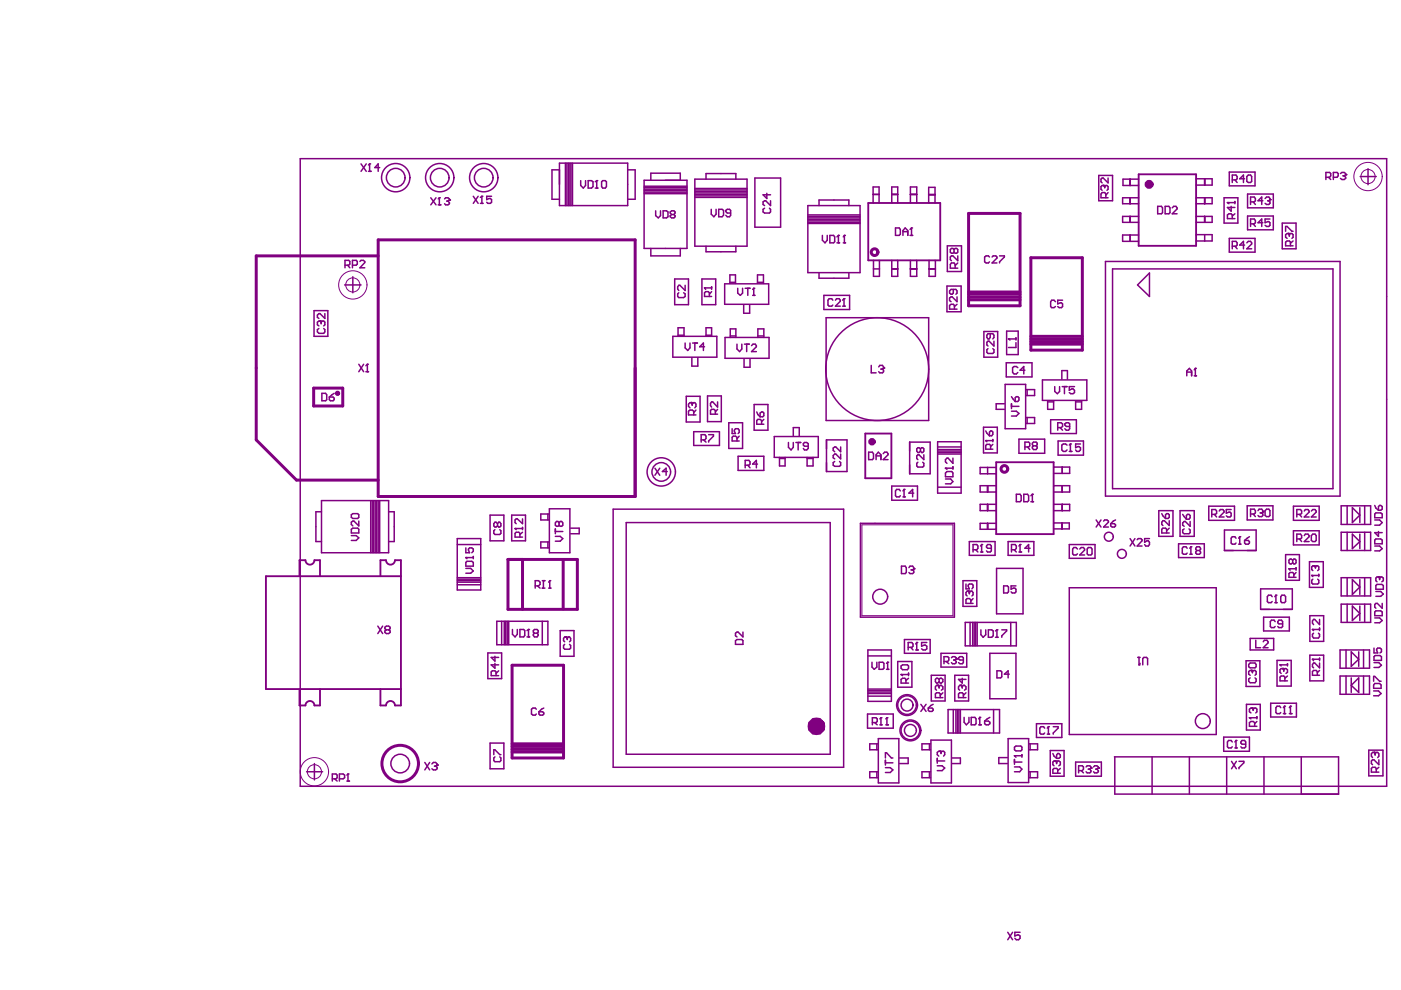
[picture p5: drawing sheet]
<svg xmlns="http://www.w3.org/2000/svg" width="297mm" height="210mm" viewBox="0 0 297 210" stroke-linecap="round" stroke-linejoin="round" font-family="sans-serif">
<g fill="none" stroke="#800080" stroke-width=".32">
<path d="M63.7 33.6h230.3v133.1h-230.3zM118.6 36h-1.6v6.2h1.6M118.6 34.6h14.5v9h-14.5zM119.9 34.6v9M120.2 34.6v9M120.5 34.6v9M120.8 34.6v9M121.1 34.6v9M121.4 34.6v9M133.1 36h1.6v6.2h-1.6M136.6 38.2h9.1v14.5h-9.1zM136.6 39.8h9.1"/>
<path d="M136.6 39.5h9.1M138 38.2v-1.5h6.2v1.5M147.3 38h11.1v14.2h-11.1zM147.3 40h11.1M149.7 38v-1.2h6.3v1.2M160 37.7h5.5v10.5h-5.5zM233 37.2h2.9v5.4h-2.9zM239.6 38v1.3M241.4 38h-3.3v1.3l3.3-.1M253.6 38l3.4-.1v1.3h-3.4M255.4 37.9v1.3M260.6 36.5h5.5v2.9h-5.5z"/>
<path d="M288.4 37.4h3.4M290 35.8v3.4M74.8 58.7v3.4M136.6 41.1h9.1M136.6 40.1h9.1M136.6 40.4h9.1M136.6 40.7h9.1M138 52.7v1.6h6.2v-1.6M143 59.1h3v5.5h-3zM147.3 41.2h11.1M147.3 41.5h11.1M147.3 41.9h11.1"/>
<path d="M147.3 40.6h11.1M147.3 40.3h11.1M147.3 40.9h11.1M148.8 59.1h2.9v5.5h-2.9zM149.7 52.2v1.2h6.3v-1.2M154.8 59.9h1.1M160.6 59.9h1.3M171.3 45.9h11M171.3 47.1h11M171.3 43.6h11v14.2h-11zM171.3 47.4h11M171.3 46.2h11"/>
<path d="M171.3 46.5h11M171.3 46.8h11M171.3 45.6h11M173.6 43.6v-1.2h6.4v1.2M173.6 57.8v1.2h6.4v-1.2M185.1 41.2h1.3M185.2 55.2v3.4h1.3l-.1-3.4M185.2 43l-.1-3.4h1.3v3.4M185.2 57h1.3M189.1 55.2v3.4h1.2v-3.4M189.1 57h1.2M189.1 41.2h1.2"/>
<path d="M189.1 43v-3.4h1.2v3.4M193 57h1.4M193 55.2v3.4h1.4l-.1-3.4M193 41.2h1.4M193.1 43l-.1-3.4h1.4v3.4M196.9 41.2h1.3M196.9 41.3h1.3M197 57h1.3M197 55.2v3.4h1.3l-.1-3.4M197 43l-.1-3.3h1.3v3.3M200.9 52.1h3v5.5h-3zM234.4 55.4h49.7v49.8h-49.7z"/>
<path d="M235.9 57h46.7v46.6h-46.7zM239.6 41.9v1.3M239.6 45.9v1.2M239.6 49.8v1.4M241.4 49.8h-3.4v1.4l3.4-.1M241.4 41.9h-3.4v1.3l3.4-.1M241.4 45.9h-3.4v1.2h3.4M253.6 46l3.4-.1v1.2h-3.4M253.6 42l3.4-.1v1.3h-3.4M253.6 49.8h3.4v1.3h-3.4M255.4 41.9v1.3M255.4 45.9v1.2"/>
<path d="M255.4 49.8v1.3M259.5 41.9h3v5.4h-3zM260.6 50.5h5.5v3h-5.5zM264.5 41.1h5.5v3h-5.5zM264.5 45.8h5.5v2.9h-5.5zM271.9 47.3h2.9v5.5h-2.9zM66.6 65.9h2.9v5.4h-2.9zM67.6 69.7l-.3 .2v.5l.3 .3h1l.3-.3v-.5l-.3-.2M67.8 68.1l-.5 .2v.6l.3 .2M73.1 60.4h3.4M142.7 71.3h9.3v4.4h-9.3zM143.8 71.1h1.2"/>
<path d="M143.8 71.3v-1.8h1.2v1.8M146.7 75.8v1.8h1.3v-1.8M149.7 71.1h1.2M149.7 71.3v-1.8h1.2v1.8M153.6 60.2h9.4v4.3h-9.4zM153.7 71.5h9.4v4.5h-9.4zM154.8 60.1v-1.8h1.1v1.8M154.8 71.2h1.2M154.8 71.5v-1.8h1.2v1.8M157.7 64.6v1.8h1.2v-1.8M157.8 76v1.9h1.2v-1.9M160.6 60.1v-1.8h1.3v1.8"/>
<path d="M160.7 71.2h1.2M160.7 71.5v-1.8h1.2v1.8M174.7 62.6h5.4v3h-5.4zM175.2 67.4h21.7v21.8h-21.7zM200.8 60.6h3v5.5h-3zM208.6 70.3h2.9v5.4h-2.9zM213.3 76.9h5.5v3h-5.5zM213.4 70.2h2.5v5h-2.5zM241.2 60.4l2.5-2.5v5zM145.5 84h2.9v5.5h-2.9zM147.1 91.5h5.4v2.9h-5.4zM150 83.9h2.9v5.5h-2.9z"/>
<path d="M154.5 89.6h2.9v5.5h-2.9zM156.5 96.7h5.4v3h-5.4zM159.9 85.8h2.9v5.4h-2.9zM164.2 92.6h9.3v4.4h-9.3zM165.3 97v1.8h1.2v-1.8M165.3 97.2h1.2M168.2 92.5v-1.8h1.3v1.8M171.1 97v1.8h1.3v-1.8M171.1 97.2h1.3M175.2 93.3h4.4v6.7h-4.4zM192.9 93.7h4.3v6.8h-4.3zM198.8 93.7h5v10.9h-5z"/>
<path d="M198.8 95.3h5M198.8 95.6h5M198.8 96h5M198.8 96.3h5M198.8 94.8h5M208.5 90.6h2.9v5.4h-2.9zM209.4 99.1v1.4M211.2 99.1h-3.4v1.4l3.4-.1M213 85.6h-1.8v1.2h1.8M213.1 81.5h4.4v9.4h-4.4zM216 93.1h5.5v3h-5.5zM217.5 82.6h1.9v1.3h-1.9"/>
<path d="M217.5 88.5h1.9v1.3h-1.9M217.8 82.6v1.3M217.8 88.5v1.3M221 80.6h9.4v4.3h-9.4zM222.1 85v1.8h1.3v-1.8M222.1 85.2h1.3M222.8 89h5.4v2.9h-5.4zM223.4 99.1l3.4-.1v1.4h-3.4M224.3 93.5h5.4v3h-5.4zM225.1 80.4v-1.8h1.2v1.8M225.2 99v1.4M228.1 85v1.8h1.2v-1.8"/>
<path d="M228.1 85.2h1.2M68.2 108.5h-1.2v6.3h1.2M68.2 106.1h14.2v11.1h-14.2zM78.6 106.1v11.1M78.9 106.1v11.1M79.2 106.1v11.1M79.5 106.1v11.1M79.9 106.1v11.1M80.2 101.8l-.3 .1M80.2 106.1v11.1M80.5 106.1v11.1M82.4 108.5h1.2v6.3h-1.2"/>
<path d="M96.9 114.2h5v10.9h-5zM96.9 115.5h5M103.9 109.2h2.9v5.5h-2.9zM108.5 109.2h2.9v5.5h-2.9zM116.2 109v1.2M116.2 114.9v1.3M116.4 109h-1.7v1.2h1.7M116.4 114.9h-1.7v1.3h1.7M116.5 107.9h4.3v9.3h-4.3zM121 112h1.8v1.2h-1.8M130 108h48.9v54.7h-48.9zM132.8 110.8h43.2v49.1h-43.2z"/>
<path d="M182.4 111h20v19.9h-20zM189.1 103.1h5.4v3h-5.4zM198.8 103.3h5M205.5 114.8h5.5v2.9h-5.5zM209.4 103v1.3M209.4 106.9v1.4M209.4 111v1.2M211.2 111h-3.4v1.2l3.4-.1M211.2 103h-3.4v1.3l3.4-.1M211.2 106.9h-3.4v1.4l3.4-.1M213.7 114.8h5.5v2.9h-5.5zM223.4 103.1l3.4-.1v1.3h-3.4"/>
<path d="M223.4 107l3.4-.1v1.4h-3.4M223.4 111l3.3-.1v1.2h-3.3M225.1 110.9v1.2M225.2 103v1.3M225.2 106.9v1.4M225.2 110.9v1.2M226.7 115.5h5.5v2.9h-5.5zM245.7 108.3h3v5.4h-3zM249.9 115.3h5.4v2.9h-5.4zM250.2 108.3h3v5.4h-3zM256.3 107.3h5.4v3h-5.4zM259.6 112.4h6.7v4.3h-6.7z"/>
<path d="M264.4 107.2h5.5v3h-5.5zM272.6 117.6h2.9v5.4h-2.9zM274.2 112.5h5.5v3h-5.5zM274.2 107.3h5.5v3h-5.5zM277.6 119.1h3v5.4h-3zM284.4 112.9h6.2v3.8h-6.2zM284.4 107.2h6.2v4h-6.2zM285.6 107.2v4M285.6 112.9v3.8M286.7 107.6l1.6 1.6-1.6 1.6zM286.7 113.2l1.6 1.6-1.6 1.5zM288.3 107.6v3.2"/>
<path d="M288.3 113.2v3.1M289.3 107.2v4M289.3 112.9v3.8M96.9 123.4h5M96.9 123.1h5M96.9 124h5M96.9 122.5h5M96.9 122.8h5M103.4 138.4h3v5.5h-3zM105.3 131.7h10.9v5h-10.9zM106.4 131.7v5M106.9 131.7v5"/>
<path d="M107.2 131.7v5M107.5 131.7v5M107.9 131.7v5M115 131.7v5M118.8 133.7h2.9v5.4h-2.9zM184 137.8h5v10.9h-5zM184 139.1h5M191.8 135.6h5.4v2.9h-5.4zM199.5 138.5h5.5v2.9h-5.5zM204.2 123.1h2.9v5.5h-2.9zM204.6 132h10.9v4.9h-10.9zM205.7 132v4.9"/>
<path d="M206.2 132v4.9M206.5 132v4.9M206.9 132v4.9M207.2 132v4.9M209.9 138.5h5.5v9.7h-5.5zM211.3 120.5h5.6v9.6h-5.6zM214.3 132v4.9M226.7 124.6h31.2v31.1h-31.2zM265.1 135.4h4.9v2.4h-4.9zM267.3 124.9h6.7v4.3h-6.7zM267.9 130.9h5.5v2.9h-5.5zM277.7 130.5h2.9v5.5h-2.9z"/>
<path d="M277.7 138.9h2.9v5.5h-2.9zM284.1 137.8h6.3v3.9h-6.3zM284.4 122.5h6.2v3.9h-6.2zM284.4 128.1h6.2v3.9h-6.2zM285.4 137.8v3.9M285.6 122.5v3.9M285.6 128.1v3.9M286.5 138.2l1.6 1.6-1.6 1.5zM286.7 128.5l1.6 1.6-1.6 1.5zM286.7 122.9l1.6 1.6-1.6 1.5zM288.1 138.2v3.1M288.3 122.9v3.1"/>
<path d="M288.3 128.5v3.1M289.1 137.8v3.9M289.3 122.5v3.9M289.3 128.1v3.9M103.9 157.5h2.9v5.5h-2.9zM183.9 151.4h5.5v3h-5.5zM184 147h5M184 146.7h5M184 146.4h5M184 146.1h5M184 147.6h5M185.9 157.7v1.3"/>
<path d="M186.1 157.7h-1.7v1.3h1.7M186.2 156.6h4.4v9.4h-4.4zM190.3 140.3h3v5.4h-3zM197.1 157.7v1.3M197.3 157.7h-1.8v1.3h1.8M197.4 156.9h4.3v9.1h-4.3zM197.5 143.2h2.9v5.4h-2.9zM201 150.4h10.9v5h-10.9zM202.1 150.4v5M202.4 143.2h3v5.4h-3zM202.7 150.4v5M203 150.4v5"/>
<path d="M203.3 150.4v5M203.6 150.4v5M210.7 150.4v5M213.7 156.6h4.4v9.3h-4.4zM218.2 157.7h1.8v1.3h-1.8M218.4 157.7v1.3M219.8 153.4h5.3v3h-5.3zM222.7 159.1h2.9v5.5h-2.9zM259.4 156.3h5.5v3h-5.5zM264.2 140.1h2.9v5.4h-2.9zM264.3 149.3h2.9v5.5h-2.9zM269.4 149.1h5.5v2.9h-5.5z"/>
<path d="M270.8 140h3v5.5h-3zM284.1 143.3h6.3v3.9h-6.3zM285.4 143.3v3.9M286.5 145.3l1.6-1.6v3.1zM286.5 143.7v3.1M289.1 143.3v3.9M290.2 159h3v5.5h-3zM65 163.6h3.4M66.7 161.9v3.5M185.9 163.6v1.3M186.1 163.6h-1.7v1.3h1.7M190.7 160.7h1.8v1.2h-1.8"/>
<path d="M197.1 163.6v1.3M197.3 163.6h-1.8v1.3h1.8M201.9 160.7h1.7v1.2h-1.7M213.6 160.6h-1.8v1.3h1.8M218.2 163.6h1.8v1.3h-1.8M218.4 163.6v1.3M228.1 161.6h5.4v3h-5.4zM236.3 160.5h47.5v7.9h-47.4v-7.9M244.3 160.5v7.9M252.2 160.5v7.9M260.1 160.5v7.9M268 160.5v7.9"/>
<path d="M275.9 160.5v7.9"/>
</g>
<path d="M241.4 37h12.2v15.1h-12.2zM184.1 43h15.2v12.2h-15.2zM183.5 91.9h5.5v9.5h-5.5zM211.2 98h12.2v15.2h-12.2zM64.8 118.8h-1.3v3.4M66.7 118.8h1.1v3.4M81.8 118.8h-1.1v3.4M83.7 118.8h1.3v30.8h-1.3M85 122.2h-28.6v23.9h28.6M63.5 146.1v3.5h1.3M67.8 146.1v3.5h-1.1M80.7 146.1v3.5h1.1" fill="none" stroke="#800080" stroke-width=".39"/>
<g fill="none" stroke="#800080" stroke-width=".63">
<path d="M80.2 54.3h-25.9v39l8.6 8.5h17.3M80.2 50.9h54.5v54.4h-54.5zM205.4 45.2h10.9v19.6h-10.9zM218.6 54.6h10.9v19.6h-10.9zM205.4 63.6h10.9M205.4 63h10.9M205.4 61.9h10.9M205.4 62.4h10.9M218.6 73h10.9M218.6 71.3h10.9M218.6 71.9h10.9M218.6 72.4h10.9"/>
<path d="M66.5 82.3h6.2v3.8h-6.2zM107.7 118.6h14.7v10.6h-14.7zM110.9 118.6l-.1 10.6M119.4 118.6v10.5M108.6 141h10.9v19.7h-10.9zM108.6 158.3h10.9M108.6 157.7h10.9M108.6 158.9h10.9M108.6 159.4h10.9"/>
</g>
<path d="M182.7 111.3h19.3v19.2h-19.3z" fill="none" stroke="#800080" stroke-width=".21"/>
<circle cx="67.8" cy="68.1" r=".16" fill="#800080"/>
<g fill="none" stroke="#800080" stroke-width=".32">
<path d="M73.1 56.2h.8l.3-.2v-.6l-.3-.2h-.8v1.6M73.7 56.2l.5 .6M74.7 56.2h.8l.3-.2v-.6l-.3-.2h-.8v1.6M76.3 55.4l.2-.2h.5l.3 .2v.3l-1 1.1h1M91.3 41.9l1.1 1.5M92.4 41.9l-1.1 1.5M92.9 43.4h.6M93.2 41.9v1.5M67.8 68.1l.3 .2M68.1 68.3v.3M68.1 68.3l.2-.2h.3l.3 .2v.6l-.3 .2M68.9 66.5v1l-1.1-1h-.2l-.3 .3v.5l.3 .2"/>
<path d="M80.1 132.8l1 1.5M81.1 132.8l-1 1.5M81.9 133.5l-.3-.2v-.3l.3-.2h.5l.3 .2v.3l-.3 .2M81.9 133.5l-.3 .3v.3l.3 .2h.5l.3-.2v-.3l-.3-.3M81.9 133.5h.5"/>
</g>
<circle cx="93.2" cy="41.9" r=".16" fill="#800080"/>
<path d="M93.2 41.9l-.3 .3M94.3 42.2l.2-.3h.5l.3 .3v.2" fill="none" stroke="#800080" stroke-width=".32"/>
<circle cx="95.3" cy="42.4" r=".16" fill="#800080"/>
<g fill="none" stroke="#800080" stroke-width=".32">
<path d="M94.7 42.6h.3M95 42.6l.3 .4v.2l-.3 .2h-.5l-.2-.2M95.3 42.4l-.3 .2M143.9 62.1l-.2 .2v.6l.2 .2h1l.4-.2v-.6l-.4-.2M145.3 60.5v1.1l-1.1-1.1h-.3l-.2 .3v.5l.2 .3M149.4 61h1.5M150.4 62.9v-.8l-.2-.3h-.6l-.2 .3v.8h1.5M150.9 61.8l-.5 .6M150.9 60.8v.6M148.7 93.3h.8l.2-.4v-.4l-.2-.3h-.8v1.5M149.1 93.3l.6 .4M150.2 92.2h1.1v.3l-1.1 1v.2"/>
<path d="M104.9 112.3l-.2 .2v.6l.2 .2h1.1l.2-.2v-.6l-.2-.2M105.5 111l-.3-.3h-.3l-.2 .3v.5l.2 .2 .6-.2M105.5 111l.2-.3h.3l.2 .3v.5l-.2 .2-.5-.2M105.5 111v.5M117.7 113.7h1.1l.5 .5-.5 .5h-1.1M117.7 112.1v1.1M117.7 112.7h1.6M118.5 110.9l-.2-.3h-.3l-.3 .3v.4l.3 .3h.3l.2-.3M118.5 110.9l.3-.3h.3l.2 .3v.4l-.2 .3h-.3l-.3-.3M118.5 110.9v.4M113.7 150.4l-.2-.3h-.5l-.3 .3v1l.3 .2h.5l.2-.2M114.3 150.9h.8l.2 .3v.2l-.2 .2h-.6l-.2-.2z"/>
<path d="M115.3 150.1l-1 .8"/>
</g>
<circle cx="149.4" cy="61" r=".16" fill="#800080"/>
<g fill="none" stroke="#800080" stroke-width=".32">
<path d="M149.4 61l.2 .4M160.4 87.3l.3 .6 .5 .5M161.2 87.6l.5-.3 .2 .3v.5l-.2 .3h-.5zM161.5 89.9v-.7l-.3-.3h-.5l-.3 .3v.7h1.5M161.9 88.9l-.4 .5M167.2 93.8v1l.5 .6 .5-.6v-1M168.7 93.8h1.1M169.2 93.8v1.6M171.4 94.6h-.8l-.3-.2v-.3l.3-.3h.4l.4 .3v1l-.4 .3h-.4l-.3-.3M192.5 137.3h.8l.3-.3v-.5l-.3-.3h-.8v1.6M193.1 137.3l.5 .5M194.1 137.8h.6"/>
<path d="M194.4 136.2v1.6"/>
</g>
<circle cx="194.4" cy="136.2" r=".16" fill="#800080"/>
<path d="M202.1 61.4v.7l-.2 .3-.6-.3v-.4l.3-.3h1.1l.2 .3v.4l-.2 .3M202.4 65.5v-.7l-.3-.3h-.5l-.3 .3v.7h1.6M202.9 62.9v1.1l-1-1.1-.6 .3v.5l.3 .3M202.9 64.5l-.5 .5M194.4 136.2l-.3 .3M196.5 136.2h-1.1v.8l.5-.2 .6 .2v.6l-.3 .2h-.5l-.3-.2M205.3 125.3h-.3l-.2 .3v.5l.2 .3M205.8 127.9v-.8l-.3-.2h-.5l-.2 .2v.8h1.5M206.3 126.9l-.5 .6" fill="none" stroke="#800080" stroke-width=".32"/>
<circle cx="205.3" cy="125.3" r=".16" fill="#800080"/>
<g fill="none" stroke="#800080" stroke-width=".32">
<path d="M217.3 94.8h.8l.2-.3v-.5l-.2-.3h-.8v1.6M217.9 94.8l.4 .5M219.1 94.5l-.2-.2v-.3l.2-.3h.6l.2 .3v.3l-.2 .2M219.1 94.5l-.2 .3 .2 .5h.6l.2-.3v-.2l-.2-.3M219.1 94.5h.6M226.2 94.4l-.3-.3h-.5l-.3 .3v1l.3 .3h.5l.3-.3M226.7 95.7h.6M226.9 94.1v1.6M204.8 123.8v1.1h.7l-.2-.6v-.2l.2-.3h.6l.2 .3v.4l-.2 .4M205.3 125.3l.2 .3M205.5 125.6v.3M205.5 125.6l.3-.3h.3l.2 .3v.5l-.2 .3"/>
<path d="M212.8 124.2h.8l.2 .3v1l-.2 .2h-.8zM215.4 124.2h-1v.7l.4-.2h.4l.2 .2v.6l-.2 .2h-.6l-.2-.2M211.4 142.2h.8l.2 .3v1l-.2 .2h-.8zM214 142.9h-1l.7-.7v1.5"/>
</g>
<circle cx="226.9" cy="94.1" r=".16" fill="#800080"/>
<path d="M223.6 82v1l.6 .5 .5-.5v-1M225.2 82h1M225.7 82v1.5M226.9 94.1l-.2 .3M227.8 82h-1.1v.8l.6-.4h.2l.3 .4v.4l-.3 .3h-.5l-.3-.3M229.1 94.1h-1v.8l.4-.2 .6 .2v.5l-.3 .3h-.5l-.2-.3M264.9 152.2h1.6M266 154v-.8l-.3-.2h-.5l-.3 .2v.8h1.6M266.5 153l-.5 .4M266.5 151.9v.5" fill="none" stroke="#800080" stroke-width=".32"/>
<circle cx="264.9" cy="152.2" r=".16" fill="#800080"/>
<path d="M264.9 152.2l.3 .2M265.5 150.1l-.6 .3v.5l.3 .3" fill="none" stroke="#800080" stroke-width=".32"/>
<circle cx="265.5" cy="150.1" r=".16" fill="#800080"/>
<path d="M269.7 126.5l-.2-.3h-.6l-.2 .3v1l.2 .3h.6l.2-.3M270.3 127.8h.5M270.4 131.8l-.3-.3h-.5l-.3 .3v1l.3 .3h.5l.3-.3M270.5 126.2v1.6M271.9 132.3h-.7l-.3-.3 .3-.5h.5l.2 .3v1l-.2 .3h-.5l-.3-.3M265.5 150.1l.2 .3M265.7 150.4v.2M265.7 150.4l.3-.3 .5 .3v.5l-.3 .3" fill="none" stroke="#800080" stroke-width=".32"/>
<circle cx="270.5" cy="126.2" r=".16" fill="#800080"/>
<g fill="none" stroke="#800080" stroke-width=".32">
<path d="M281.1 37.6h.8l.2-.3v-.5l-.2-.2h-.8v1.5M281.7 37.6l.4 .5M282.7 37.6h.8l.2-.3v-.5l-.2-.2h-.8v1.5M284.2 36.8l.3-.2h.5l.3 .2v.2M274.9 109.1h.8l.3-.3v-.5l-.3-.3h-.8v1.6M274.9 114.3h.8l.3-.3v-.4l-.3-.4h-.8v1.6M275.5 114.3l.5 .5M275.5 109.1l.5 .5M276.5 113.6l.3-.4h.5l.3 .6-1.1 1h1.1M276.5 108.3l.3-.3h.5l.3 .6-1.1 1h1.1M278 113.6l.3-.4h.5l.3 .4v1l-.3 .2h-.5l-.3-.2zM278 108.3l.3-.3h.5l.3 .6-1.1 1h1.1"/>
<path d="M270.5 126.2l-.2 .3M271.8 126.2h.5l.3 .3v1l-.3 .3h-.5l-.3-.3v-1z"/>
</g>
<circle cx="285.3" cy="37" r=".16" fill="#800080"/>
<g fill="none" stroke="#800080" stroke-width=".32">
<path d="M284.8 37.3h.2M285 37.3l.3 .3v.2l-.3 .3h-.5l-.3-.3M285.3 37l-.3 .3M68.2 83.4h.8l.3 .3v1l-.3 .3h-.8zM69.8 84.2h.8l.3 .2v.3l-.3 .3h-.5l-.3-.3zM70.9 83.4l-1.1 .8M74.5 113.6h1l.6 .4-.6 .6h-1M74.5 112.2l.3-.2h1l.3 .2v.8h-1.6zM74.5 109.1l.3-.2h1l.3 .2v.6l-.3 .2h-1l-.3-.2zM76.1 110.5v1l-1.1-1-.5 .2v.5l.3 .3M98.8 119.2l.2-.2h1l.3 .2v.8h-1.5zM98.8 118.2h1.5"/>
<path d="M100.3 118v.5M98.8 120.5h1l.5 .6-.5 .4h-1"/>
</g>
<circle cx="98.8" cy="118.2" r=".16" fill="#800080"/>
<path d="M98.8 118.2l.2 .3M98.8 116.2v1h.8l-.3-.6v-.2l.3-.2h.4l.3 .2v.5l-.3 .3M104.9 139.1v1.1l-.8-.8h1.6M119.7 136.6l-.2 .3v.5l.2 .2h1l.3-.2v-.5l-.3-.3M120 135h-.3l-.2 .4v.4l.2 .3M104.7 160v-1h.2l1.1 1h.2M104.9 140.6v1.1l-.8-.7h1.6M105.2 143.3v-.8l-.3-.3h-.5l-.3 .3v.8h1.6M105.7 142.2l-.5 .6M104.9 160.5l-.2 .2v.6l.2 .2h1.1l.2-.2v-.6l-.2-.2" fill="none" stroke="#800080" stroke-width=".32"/>
<circle cx="120" cy="135" r=".16" fill="#800080"/>
<g fill="none" stroke="#800080" stroke-width=".32">
<path d="M162.1 44.1l-.3 .3v.5l.3 .3h1l.3-.3v-.5l-.3-.3M162.6 41v1.1l-.8-.8h1.6M163.4 42.6v1l-1.1-1-.5 .2v.6l.3 .2M151.7 87.8v-.8l-.3-.2h-.5l-.3 .2v.8h1.5M152.1 85.2v1.1l-1-1.1h-.2l-.3 .3v.5l.3 .3M152.1 86.8l-.4 .5M155.2 90.9v1h.7l-.2-.5 .2-.5h.6l.2 .3v.5l-.2 .2M156.3 93.5v-.8l-.4-.2h-.4l-.3 .2v.8h1.5M156.7 92.5l-.4 .5M177 97.8l-.3 .3v.5l.3 .3h1l.2-.3v-.5l-.2-.3M178.2 94.8v1l-1-1-.5 .2v.5l.3 .3M178.2 96.3v1l-1-1h-.2l-.3 .3v.5l.3 .2"/>
<path d="M194.6 98l-.2 .2v.6l.2 .2h1l.3-.2v-.6l-.3-.2M195.2 95.2l-.4-.3-.4 .3v.4l.2 .4h.2l.4-.4M195.2 95.2l.2-.3 .5 .3v.4l-.3 .4h-.2l-.2-.4M195.2 95.2v.4M195.9 96.4v1.1l-1.1-1.1h-.2l-.2 .3v.5l.2 .3M120 135l.3 .4M120.3 135.4v.2M120.3 135.4l.2-.4h.2l.3 .4v.4l-.3 .3M155.9 135.8l.4-.2h1l.2 .2v.8h-1.6zM157.5 134v1l-1-1-.6 .3v.5l.4 .2M199.3 159.3l-.6 .2v.5l.3 .3M187.7 162.8h1.1l.5 .4-.5 .6h-1.1"/>
<path d="M187.7 160.7v-1.1h.3l1 1.1h.3M187.7 161.2v1M187.7 161.7h1.6M198.7 162.4h1l.6 .4-.6 .6h-1M198.7 160.8v1M198.7 161.3h1.6"/>
</g>
<circle cx="199.3" cy="159.3" r=".16" fill="#800080"/>
<path d="M200.5 99.3h1.5M202 99v.5M200.5 101.6h1.1l.4 .5-.4 .5h-1.1M200.5 100.3l.3-.3h1l.2 .3v.8h-1.5zM199.3 159.3l.2 .2M199.5 159.5v.3M199.5 159.5l.2-.2h.4l.2 .2v.5l-.2 .3" fill="none" stroke="#800080" stroke-width=".32"/>
<circle cx="200.5" cy="99.3" r=".16" fill="#800080"/>
<path d="M200.5 99.3l.3 .2M202 97.1v1.1l-1-1.1h-.2l-.3 .4v.4l.3 .3M206.3 116.6h.8l.2-.4v-.4l-.2-.3h-.8v1.5M206.9 116.6l.4 .4M207.9 117h.5M208.1 115.5v1.5" fill="none" stroke="#800080" stroke-width=".32"/>
<circle cx="208.1" cy="115.5" r=".16" fill="#800080"/>
<g fill="none" stroke="#800080" stroke-width=".32">
<path d="M213.8 71.9h1.6M215.4 72.7v1h-1.6M215.4 71.6v.5M214.5 87.2h1l.5 .5-.5 .5h-1M214.5 85.6v1M214.5 86.2h1.5M214.5 84.1l.7 1M215.2 84.3l.3-.2h.3l.2 .2v.5l-.2 .3h-.6zM208.1 115.5l-.2 .3M210.2 116.2h-.8l-.2-.2 .2-.5h.5l.3 .3v1l-.3 .2h-.5l-.2-.2M213.7 197.7l1 1.5M214.7 197.7l-1 1.5"/>
<path d="M216.3 197.7h-1.1v.8l.8-.3 .3 .3v.4l-.3 .3h-.5l-.3-.3"/>
</g>
<circle cx="213.8" cy="71.9" r=".16" fill="#800080"/>
<path d="M233.9 39.3l-.5 .3v.5l.3 .3M234.5 41.9v-.8l-.3-.3h-.5l-.3 .3v.8h1.5M234.9 40.8l-.4 .6M213.8 71.9l.3 .2M224.3 90.7h.7l.3-.3v-.5l-.3-.3h-.7v1.6M224.7 90.7l.6 .5M226.8 90.4h-.7l-.3-.3v-.2l.3-.3h.5l.2 .3v1l-.2 .3h-.5l-.3-.3" fill="none" stroke="#800080" stroke-width=".32"/>
<circle cx="233.9" cy="39.3" r=".16" fill="#800080"/>
<g fill="none" stroke="#800080" stroke-width=".32">
<path d="M233.9 39.3l.3 .3M234.2 39.6v.2M234.2 39.6l.3-.3 .4 .3v.5l-.2 .3M234.9 37.7v1.1l-1-1.1h-.2l-.3 .3v.5l.3 .3M246.3 108.9l.8 1M247.1 109.1l.2-.2h.4l.2 .2v.6l-.2 .2h-.6zM247.3 113v-.8l-.2-.2h-.5l-.3 .2v.8h1.6M247.9 110.4v1l-1-1h-.3l-.3 .3v.5l.3 .2M247.9 112l-.6 .5M250.7 109.1l.8 1M251.1 112.1l-.4 .3v.5l.4 .3h1l.2-.3v-.5l-.2-.3M251.5 109.3l.3-.2h.3l.2 .2v.5l-.2 .3h-.6z"/>
<path d="M251.7 116.2l-.2-.3h-.6l-.2 .3v1.1l.2 .2h.6l.2-.2M252.3 117.5h.4M252.3 110.6v1l-1-1h-.2l-.4 .3v.4l.4 .3M252.5 115.9v1.6"/>
</g>
<circle cx="252.5" cy="115.9" r=".16" fill="#800080"/>
<path d="M251.6 79.7v-1l.6-.6 .4 .6v1M251.6 78.9h1M253.2 79.7h.5M253.4 78.1v1.6M252.5 115.9l-.2 .3M253.8 116.7l-.3-.2 .3-.6h.5l.2 .3v.3l-.2 .2M253.8 116.7l-.3 .3v.3l.3 .2h.5l.2-.2-.2-.6M253.8 116.7h.5" fill="none" stroke="#800080" stroke-width=".32"/>
<circle cx="253.4" cy="78.1" r=".16" fill="#800080"/>
<path d="M253.4 78.1l-.2 .3M265.1 143.7l-.4 .3v.4l.4 .4h1l.2-.4v-.4l-.2-.3M265.3 142.1l-.6 .3v.5l.4 .3" fill="none" stroke="#800080" stroke-width=".32"/>
<circle cx="265.3" cy="142.1" r=".16" fill="#800080"/>
<path d="M264.7 140.9l.4-.3h1l.2 .3v.5l-.2 .2h-1l-.4-.2zM265.3 142.1l.2 .3M265.5 142.4v.2M265.5 142.4l.4-.3 .4 .3v.5l-.2 .3M271.9 141.8h-.3l-.2 .2v.5l.2 .3M272.4 144.4v-.8l-.2-.3h-.6l-.2 .3v.8h1.6M273 143.3l-.6 .5" fill="none" stroke="#800080" stroke-width=".32"/>
<circle cx="271.9" cy="141.8" r=".16" fill="#800080"/>
<path d="M271.4 141h1.6M271.9 141.8l.3 .2M272.2 142v.3M272.2 142l.2-.2 .6 .2v.5l-.3 .3M273 140.7v.5" fill="none" stroke="#800080" stroke-width=".32"/>
<circle cx="271.4" cy="141" r=".16" fill="#800080"/>
<path d="M278.3 139.8h1.5M279.8 139.5v.6M271.4 141l.2 .2M279.3 143.2v-.8l-.2-.3h-.6l-.2 .3v.8h1.5M279.8 140.6v1l-1.1-1h-.2l-.2 .3v.5l.2 .2M279.8 142.1l-.5 .5" fill="none" stroke="#800080" stroke-width=".32"/>
<circle cx="278.3" cy="139.8" r=".16" fill="#800080"/>
<path d="M278.1 122h1.5M278.3 139.8l.2 .3M278.3 122.8l-.2 .2v.6l.2 .2h1.1l.2-.2v-.6l-.2-.2M279.6 121.8v.4" fill="none" stroke="#800080" stroke-width=".32"/>
<circle cx="278.1" cy="122" r=".16" fill="#800080"/>
<path d="M278.6 120l-.5 .2v.5l.2 .3M278.1 122l.2 .2" fill="none" stroke="#800080" stroke-width=".32"/>
<circle cx="278.6" cy="120" r=".16" fill="#800080"/>
<path d="M278.6 120l.3 .2M278.9 120.2v.2M278.9 120.2l.2-.2 .5 .2v.5l-.2 .3M291.3 159.5h-.3l-.2 .3v.5l.2 .3M291.8 163.7v-.8l-.2-.2h-.6l-.2 .2v.8h1.5M292.3 161.1v1l-1-1h-.3l-.2 .2v.6l.2 .2M292.3 162.7l-.5 .5" fill="none" stroke="#800080" stroke-width=".32"/>
<circle cx="291.3" cy="159.5" r=".16" fill="#800080"/>
<path d="M202.3 52.9l-.3-.2h-.3l-.2 .2v.6l.2 .2h.3l.3-.2M202.3 52.9l.2-.2h.3l.3 .2v.6l-.3 .2h-.3l-.2-.2M202.3 52.9v.6M202.5 56.9v-.8l-.2-.3h-.6l-.2 .3v.8h1.6M203.1 54.3v1l-1.1-1h-.3l-.2 .2v.5l.2 .3M203.1 55.8l-.6 .5M278.3 133.5h1.5M278.5 134.3l-.2 .2v.5l.2 .3h1l.3-.3v-.5l-.3-.2M279.8 133.1v.6M291.3 159.5l.3 .3M291.6 159.8v.3M291.6 159.8l.2-.3h.3l.2 .3v.5l-.2 .3" fill="none" stroke="#800080" stroke-width=".32"/>
<circle cx="278.3" cy="133.5" r=".16" fill="#800080"/>
<path d="M278.3 133.5l.2 .2M279.8 131.3v1.1l-1.1-1.1h-.2l-.2 .3v.5l.2 .3M70.5 165.1h.7l.3-.2v-.6l-.3-.2h-.7v1.5M70.9 165.1l.6 .5M72 165.1h.7l.4-.2v-.6l-.4-.2h-.7v1.5M73.5 165.6h.6M73.8 164.1v1.5" fill="none" stroke="#800080" stroke-width=".32"/>
<circle cx="73.8" cy="164.1" r=".16" fill="#800080"/>
<path d="M73.8 164.1l-.3 .2M90.1 161.7l1 1.5M91.1 161.7l-1 1.5M91.6 162l.3-.3h.5l.3 .3v.2" fill="none" stroke="#800080" stroke-width=".32"/>
<circle cx="92.7" cy="162.2" r=".16" fill="#800080"/>
<path d="M76.5 34.7l1.2 1.6M77.7 34.7l-1.2 1.6M78.1 36.3h.6M78.4 34.7v1.6M92.1 162.4h.3M92.4 162.4l.3 .3v.3l-.3 .2h-.5l-.3-.2M92.7 162.2l-.3 .2" fill="none" stroke="#800080" stroke-width=".32"/>
<circle cx="78.4" cy="34.7" r=".16" fill="#800080"/>
<path d="M78.4 34.7l-.3 .3M80.5 35.5h-1l.7-.8v1.6M108.6 133.5v1l.6 .5 .5-.5v-1M110.2 133.5h.8l.3 .2v1l-.3 .3h-.8zM111.7 135h.6M112.1 133.5v1.5" fill="none" stroke="#800080" stroke-width=".32"/>
<circle cx="112.1" cy="133.5" r=".16" fill="#800080"/>
<path d="M100.3 41.6l1.1 1.5M101.4 41.6l-1.1 1.5M101.8 43.1h.6M102.2 41.6v1.5M112.1 133.5l-.4 .2M113.3 134.3l-.2-.3v-.3l.2-.2h.6l.2 .2v.3l-.2 .3M113.3 134.3l-.2 .2 .2 .5h.6l.2-.3v-.2l-.2-.2M113.3 134.3h.6" fill="none" stroke="#800080" stroke-width=".32"/>
<circle cx="102.2" cy="41.6" r=".16" fill="#800080"/>
<path d="M102.2 41.6l-.4 .3M104.2 41.6h-1v.7l.5-.2h.3l.2 .2v.6l-.2 .2h-.6l-.2-.2M138.9 99.3l1 1.5M139.9 99.3l-1 1.5M141.5 100h-1.1l.8-.7v1.5M146.5 85.4h-.2l-.3 .3v.5l.3 .3M147.1 88v-.8l-.3-.3h-.5l-.3 .3v.8h1.6M147.6 86.9l-.5 .6" fill="none" stroke="#800080" stroke-width=".32"/>
<circle cx="146.5" cy="85.4" r=".16" fill="#800080"/>
<g fill="none" stroke="#800080" stroke-width=".32">
<path d="M139 44.7v1l.6 .5 .4-.5v-1M140.6 44.7h.7l.3 .2v1.1l-.3 .2h-.7zM142.4 45.5l-.3 .2v.3l.3 .2h.5l.2-.2v-.3l-.2-.2M142.4 45.5l-.3-.3v-.3l.3-.2h.5l.2 .2-.2 .6M142.4 45.5h.5M145.3 72.7v1.1l.5 .5 .5-.5v-1.1M146.8 72.7h1.1M147.3 72.7v1.6M149.4 73.5h-1.1l.8-.8v1.6M156.3 73v1l.5 .5 .5-.5v-1M156.4 61.1v1l.6 .5 .4-.5v-1M157.8 73h1.1"/>
<path d="M158 61.1h1M158.3 73v1.5M158.5 61.1v1.5M159.3 73.3l.4-.3h.4l.3 .5-1.1 1h1.1M159.6 62.6h.4M159.8 61.1v1.5M146.5 85.4l.3 .3M146.8 85.7v.2M146.8 85.7l.3-.3h.2l.3 .3v.5l-.3 .3"/>
</g>
<circle cx="159.8" cy="61.1" r=".16" fill="#800080"/>
<path d="M159.8 61.1l-.2 .3M185 153.2h.7l.3-.2v-.6l-.3-.2h-.7v1.5M185.4 153.2l.6 .5M186.5 153.7h.5M186.8 152.2v1.5" fill="none" stroke="#800080" stroke-width=".32"/>
<circle cx="186.8" cy="152.2" r=".16" fill="#800080"/>
<path d="M186.8 152.2l-.3 .2M187.8 153.7h.6M188 152.2v1.5" fill="none" stroke="#800080" stroke-width=".32"/>
<circle cx="188" cy="152.2" r=".16" fill="#800080"/>
<path d="M191.1 120h.8l.3 .4v1l-.3 .2h-.8zM192.7 120.4l.2-.4h.6l.2 .6M188 152.2l-.2 .2M195.2 149.3l1.1 1.5M196.3 149.3l-1.1 1.5M196.8 150.1h.8l.2 .3v.2l-.2 .2h-.5l-.3-.2zM197.8 149.3l-1 .8" fill="none" stroke="#800080" stroke-width=".32"/>
<circle cx="193.7" cy="120.6" r=".16" fill="#800080"/>
<path d="M189.9 48.3h.8l.2 .3v1.1l-.2 .2h-.8zM191.4 49.9v-1l.5-.6 .6 .6v1M191.4 49.1h1.1M192.9 49.9h.6M193.3 48.3v1.6M193.2 120.8h.3M193.5 120.8l.2 .3v.3l-.2 .2h-.6l-.2-.2M193.7 120.6l-.2 .2" fill="none" stroke="#800080" stroke-width=".32"/>
<circle cx="193.3" cy="48.3" r=".16" fill="#800080"/>
<path d="M193.3 48.3l-.4 .3M204.4 152.1v1l.5 .6 .5-.6v-1M205.9 152.1h.8l.2 .3v1l-.2 .3h-.8zM207.5 153.7h.5M207.7 152.1v1.6" fill="none" stroke="#800080" stroke-width=".32"/>
<circle cx="207.7" cy="152.1" r=".16" fill="#800080"/>
<path d="M208 133.5v1.1l.4 .5 .6-.5v-1.1M209.6 133.5h.7l.3 .3v1l-.3 .3h-.7zM211.1 135.1h.5M211.4 133.5v1.6M207.7 152.1l-.2 .3M208.8 152.9h.8l.3 .2v.3l-.3 .3h-.5l-.3-.3zM209.9 152.1l-1.1 .8" fill="none" stroke="#800080" stroke-width=".32"/>
<circle cx="211.4" cy="133.5" r=".16" fill="#800080"/>
<path d="M215.5 104.8h.8l.2 .3v1l-.2 .3h-.8zM217.1 104.8h.8l.2 .3v1l-.2 .3h-.8zM218.6 106.4h.5M218.9 104.8v1.6M211.4 133.5l-.3 .3M212.4 133.5h1v.3l-1 1v.3" fill="none" stroke="#800080" stroke-width=".32"/>
<circle cx="218.9" cy="104.8" r=".16" fill="#800080"/>
<path d="M209.8 54.5l-.2-.2h-.5l-.3 .2v1l.3 .3h.5l.2-.3M210.3 54.5l.3-.2h.5l.3 .2v.2l-1.1 1.1h1.1M211.9 54.3h1.1v.2l-1.1 1v.3M223.8 64l-.3-.4h-.5l-.2 .4v1l.2 .2h.5l.3-.2M225.3 63.6h-1v.8l.5-.2 .5 .2v.6l-.3 .2h-.4l-.3-.2M218.9 104.8l-.3 .3M228.7 163.4h.8l.2-.3v-.5l-.2-.2h-.8v1.5M229.2 163.4l.5 .5M230.3 162.6l.2-.2h.6l.2 .2v.2" fill="none" stroke="#800080" stroke-width=".32"/>
<circle cx="231.3" cy="162.8" r=".16" fill="#800080"/>
<path d="M230.7 163.1h.4M231.1 163.1l.2 .3v.2l-.2 .3h-.6l-.2-.3M231.3 162.8l-.2 .3M231.8 162.6l.3-.2h.5l.3 .2v.2" fill="none" stroke="#800080" stroke-width=".32"/>
<circle cx="232.9" cy="162.8" r=".16" fill="#800080"/>
<path d="M241.3 139.4h.4M241.5 139.4v1.6M242.3 141v-1.4l.2-.2h.6l.2 .2v1.4M232.3 163.1h.3M232.6 163.1l.3 .3v.2l-.3 .3h-.5l-.3-.3M232.9 162.8l-.3 .3" fill="none" stroke="#800080" stroke-width=".32"/>
<circle cx="241.5" cy="141" r=".16" fill="#800080"/>
<g fill="none" stroke="#800080" stroke-width=".32">
<path d="M245.5 43.7h.7l.3 .4v1l-.3 .2h-.7zM247 43.7h.8l.3 .4v1l-.3 .2h-.8zM248.5 44.1l.4-.4h.4l.3 .6-1.1 1h1.1M239.6 114.2l1 1.6M240.6 114.2l-1 1.6M241.1 114.4l.2-.2h.6l.2 .2v.3l-1 1.1h1M243.7 114.2h-1v.8l.5-.3h.3l.2 .3v.5l-.2 .3h-.6l-.2-.3M241.7 140.6l-.2 .4M261.3 157.3l-.3-.3h-.5l-.3 .3v1l.3 .3h.5l.3-.3M261.8 158.6h.5M262.1 157v1.6M261.1 161.4l1 1.6"/>
<path d="M262.1 161.4l-1 1.6M262.7 161.4h1v.3l-1 1.1v.2"/>
</g>
<circle cx="262.1" cy="157" r=".16" fill="#800080"/>
<path d="M262.1 157l-.3 .3M264.1 157.8h-.8l-.2-.3 .2-.5h.6l.2 .3v1l-.2 .3h-.6l-.2-.3M271.5 150l-.2-.3h-.5l-.3 .3v1.1l.3 .2h.5l.2-.2M272.1 151.3h.5M272.3 149.7v1.6" fill="none" stroke="#800080" stroke-width=".32"/>
<circle cx="272.3" cy="149.7" r=".16" fill="#800080"/>
<path d="M272.3 149.7l-.2 .3M273.4 151.3h.5M273.6 149.7v1.6" fill="none" stroke="#800080" stroke-width=".32"/>
<circle cx="273.6" cy="149.7" r=".16" fill="#800080"/>
<path d="M273.3 120.6h1.5M274.3 122.4v-.8l-.2-.2h-.6l-.2 .2v.8h1.5M274.8 121.4l-.5 .5M274.8 120.4v.5M273.6 149.7l-.2 .3" fill="none" stroke="#800080" stroke-width=".32"/>
<circle cx="273.3" cy="120.6" r=".16" fill="#800080"/>
<path d="M262.1 114.1l-.3-.3h-.5l-.3 .3v1l.3 .3h.5l.3-.3M262.6 115.4h.5M262.8 113.8v1.6M274.1 118.8l-.3-.3-.5 .3v.5l.2 .3 .6-.3M274.1 118.8l.2-.3 .5 .3v.5l-.2 .3-.5-.3M274.1 118.8v.5M273.3 120.6l.2 .3" fill="none" stroke="#800080" stroke-width=".32"/>
<circle cx="262.8" cy="113.8" r=".16" fill="#800080"/>
<path d="M262.8 113.8l-.2 .3M263.9 114.6h.8l.2 .2v.3l-.2 .3h-.6l-.2-.3zM264.9 113.8l-1 .8M265.1 109h.8l.3-.3v-.4l-.3-.3h-.8v1.5M265.7 109l.5 .5M266.7 108.3l.3-.3h.5l.2 .5" fill="none" stroke="#800080" stroke-width=".32"/>
<circle cx="267.7" cy="108.5" r=".16" fill="#800080"/>
<g fill="none" stroke="#800080" stroke-width=".32">
<path d="M261.3 52.2h.8l.2-.2v-.5l-.2-.3h-.8v1.6M261.8 52.2l.5 .6M263.9 52h-1.1l.8-.8v1.6M264.3 51.5l.4-.3h.4l.3 .5-1.1 1.1h1.1M273.1 49.5l-.5 .3v.5l.3 .2M273.6 52.1v-.8l-.2-.2h-.5l-.3 .2v.8h1.6M274.2 51.1l-.6 .5M256.9 109.1h.8l.2-.3v-.5l-.2-.3h-.8v1.6M257.5 109.1l.4 .5M258.5 108.3l.2-.3h.6l.2 .6-1 1h1M261 108h-1v.8l.6-.2 .4 .2v.6l-.2 .2h-.5l-.3-.2M267.2 108.7h.3"/>
<path d="M267.5 108.7l.2 .3v.3l-.2 .2h-.5l-.3-.2M267.7 108.5l-.2 .2M268.2 108.3l.3-.3h.5l.3 .3v1l-.3 .2h-.5l-.3-.2z"/>
</g>
<circle cx="273.1" cy="49.5" r=".16" fill="#800080"/>
<path d="M265.1 42.8h.8l.3-.2v-.5l-.3-.3h-.8v1.6M265.7 42.8l.5 .6M267.7 42.6h-1l.8-.8v1.6M268.2 42.1l.3-.3h.5l.3 .5M272.6 49v-1h.3l1 1h.3M273.1 49.5l.3 .3M273.4 49.8v.3M273.4 49.8l.2-.3h.3l.3 .3v.5l-.3 .2" fill="none" stroke="#800080" stroke-width=".32"/>
<circle cx="269.3" cy="42.3" r=".16" fill="#800080"/>
<path d="M260.2 43h1.6M261 43.7v1.1l-.8-.8h1.6M261.3 46.4v-.8l-.3-.3h-.4l-.4 .3v.8h1.6M261.8 45.3l-.5 .5M261.8 42.7v.5M268.8 42.6h.2M269 42.6l.3 .2v.3l-.3 .3h-.5l-.3-.3M269.3 42.3l-.3 .3" fill="none" stroke="#800080" stroke-width=".32"/>
<circle cx="260.2" cy="43" r=".16" fill="#800080"/>
<path d="M261.3 38.1h.8l.2-.2v-.5l-.2-.3h-.8v1.6M261.8 38.1l.5 .6M263.9 37.9h-1.1l.8-.8v1.6M264.3 37.4l.4-.3h.4l.3 .3v1.1l-.3 .2h-.4l-.4-.2zM260.2 43l.4 .2M76.1 77.2l1 1.6M77.1 77.2l-1 1.6M77.6 78.8h.5M77.9 77.2v1.6M291.2 146.5h1.1l.5 .5-.5 .5h-1.1M291.2 144.4v-1h.3l1 1h.3M291.5 144.9h1l.3 .3v.7h-1.6v-.7z" fill="none" stroke="#800080" stroke-width=".32"/>
<circle cx="77.9" cy="77.2" r=".16" fill="#800080"/>
<path d="M77.9 77.2l-.3 .3M109.2 112.1h1.6M110.2 113.9v-.8l-.2-.2h-.6l-.2 .2v.8h1.6M110.8 112.9l-.6 .4M110.8 111.8v.5" fill="none" stroke="#800080" stroke-width=".32"/>
<circle cx="109.2" cy="112.1" r=".16" fill="#800080"/>
<path d="M109.2 112.1l.2 .2M110.8 110v1l-1.1-1-.5 .2v.6l.2 .2M113.5 124.2h.7l.3-.3v-.5l-.3-.3h-.7v1.6M113.9 124.2l.6 .5M115 123.1h.5M115 124.7h.5M115.2 123.1v1.6M116.3 124.7h.5M116.6 123.1v1.6" fill="none" stroke="#800080" stroke-width=".32"/>
<circle cx="116.6" cy="123.1" r=".16" fill="#800080"/>
<path d="M158 98.6h.8l.2-.2v-.5l-.2-.3h-.8v1.6M158.5 98.6l.5 .6M160.6 98.4h-1l.8-.8v1.6M116.6 123.1l-.3 .3M198.8 145.3h-.2l-.3 .3v.5l.3 .2M199.3 147.9v-.8l-.2-.2h-.5l-.3 .2v.8h1.6M199.9 146.9l-.6 .5" fill="none" stroke="#800080" stroke-width=".32"/>
<circle cx="198.8" cy="145.3" r=".16" fill="#800080"/>
<path d="M191 143h1.6M192.1 144.8v-.8l-.3-.2h-.4l-.4 .2v.8h1.6M192.6 143.8l-.5 .5M192.6 142.7v.6M198.8 145.3l.3 .3M199.1 144v.5M199.1 145.6v.3M199.1 145.6l.2-.3h.3l.3 .3v.5l-.3 .2M199.1 144l.2-.2 .6 .2v.5l-.3 .3h-.3l-.2-.3M199.1 144l-.3-.2-.5 .2v.5l.3 .3h.2l.3-.3" fill="none" stroke="#800080" stroke-width=".32"/>
<circle cx="191" cy="143" r=".16" fill="#800080"/>
<path d="M184.9 140.4v1l.5 .5 .5-.5v-1M186.4 140.4h.8l.2 .2v1.1l-.2 .2h-.8zM188 141.9h.4M188.2 140.4v1.5M191 143l.4 .3M191 141.2l.4-.2h1l.2 .2v.5l-.2 .3h-1l-.4-.3z" fill="none" stroke="#800080" stroke-width=".32"/>
<circle cx="188.2" cy="140.4" r=".16" fill="#800080"/>
<path d="M184.2 95.9h.8l.2 .3v1l-.2 .3h-.8zM185.7 97.5v-1.1l.5-.5 .6 .5v1.1M185.7 96.7h1.1M187.3 96.2l.3-.3h.4l.3 .5-1 1.1h1M190.9 104.1l-.2-.3h-.6l-.2 .3v1l.2 .2h.6l.2-.2M191.4 105.3h.5M191.7 103.8v1.5M188.2 140.4l-.2 .2" fill="none" stroke="#800080" stroke-width=".32"/>
<circle cx="191.7" cy="103.8" r=".16" fill="#800080"/>
<path d="M184.7 77.5v1.5h1M186.3 77.8l.2-.3h.6l.2 .5M191.7 103.8l-.3 .3M193.7 104.6h-1l.8-.8v1.5" fill="none" stroke="#800080" stroke-width=".32"/>
<circle cx="187.3" cy="78" r=".16" fill="#800080"/>
<path d="M186.8 78.3h.3M187.1 78.3l.2 .2v.3l-.2 .2h-.6l-.2-.2M187.3 78l-.2 .3M216.7 160v.6M215.1 162.6h1.1l.5 .5-.5 .5h-1.1M215.1 161v1.1M215.1 161.6h1.6M215.1 160.2h1.6" fill="none" stroke="#800080" stroke-width=".32"/>
<circle cx="215.1" cy="160.2" r=".16" fill="#800080"/>
<path d="M215.1 158.4l.3-.2h1l.3 .2v.6l-.3 .2h-1l-.3-.2zM215.1 160.2l.3 .4M223.7 161.3l-.5 .3v.5l.3 .3M224.3 163.9v-.7l-.3-.3h-.5l-.3 .3v.7h1.6M224.8 162.9l-.5 .5" fill="none" stroke="#800080" stroke-width=".32"/>
<circle cx="223.7" cy="161.3" r=".16" fill="#800080"/>
<path d="M203.7 145.3h-.2l-.3 .3v.5l.3 .2M204.3 147.9v-.8l-.3-.2h-.5l-.3 .2v.8h1.6M204.8 146.9l-.5 .5M223.2 159.8l.3 .5 .5 .5M224.3 159.8h.2l.3 .3v.5l-.3 .2h-.5v-.7zM223.7 161.3l.3 .3M224 161.6v.3M224 161.6l.3-.3 .5 .3v.5l-.3 .3" fill="none" stroke="#800080" stroke-width=".32"/>
<circle cx="203.7" cy="145.3" r=".16" fill="#800080"/>
<path d="M203.7 145.3l.3 .3M204 143.8v1l-.8-.8h1.6M204 145.6v.3M204 145.6l.3-.3h.2l.3 .3v.5l-.3 .2M221.5 154.4l-.2-.3h-.6l-.2 .3v1l.2 .3h.6l.2-.3M222 155.7h.5M222.3 154.1v1.6" fill="none" stroke="#800080" stroke-width=".32"/>
<circle cx="222.3" cy="154.1" r=".16" fill="#800080"/>
<path d="M214.5 116.6h.7l.3-.4v-.4l-.3-.3h-.7v1.5M215 116.6l.5 .4M216 117h.6M216.3 115.5v1.5M222.3 154.1l-.3 .3M223.3 154.1h1v.3l-1 1v.3" fill="none" stroke="#800080" stroke-width=".32"/>
<circle cx="216.3" cy="115.5" r=".16" fill="#800080"/>
<path d="M209 93.4h1.5M210 95.2v-.8l-.2-.2h-.6l-.2 .2v.8h1.5M210.5 94.2l-.5 .5M210.5 93.2v.5M216.3 115.5l-.3 .3M218.4 116.2h-1.1l.8-.7v1.5" fill="none" stroke="#800080" stroke-width=".32"/>
<circle cx="209" cy="93.4" r=".16" fill="#800080"/>
<g fill="none" stroke="#800080" stroke-width=".32">
<path d="M265.1 47.5h.8l.3-.3v-.5l-.3-.3h-.8v1.6M265.7 47.5l.5 .5M267.7 47.2h-1l.8-.8v1.6M269.3 46.4h-1.1v.8l.8-.2 .3 .2v.6l-.3 .2h-.5l-.3-.2M209.5 73.9l-.3 .3v.5l.3 .2h1l.2-.2v-.5l-.2-.3M209.9 70.8v.7l-.2 .4h-.2l-.3-.4v-.4l.3-.3h1l.2 .3v.4l-.2 .4M210.7 72.3v1.1l-1-1.1-.5 .3v.5l.3 .3M215.8 77.9l-.3-.2h-.5l-.3 .2v1.1l.3 .3h.5l.3-.3M217.3 78.5h-1l.8-.8v1.6M209 93.4l.2 .3M209 91.4l.8 1M209.8 91.6l.2-.2 .5 .2v.5l-.2 .3h-.5z"/>
<path d="M228.4 116.4l-.3-.3h-.4l-.3 .3v1l.3 .3h.4l.3-.3M228.9 116.4l.3-.3h.5l.3 .5-1.1 1.1h1.1M230.7 116.1h.6l.2 .3v1l-.2 .3h-.6l-.2-.3v-1zM232.4 110.2l1 1.5M233.4 110.2l-1 1.5M234 110.5l.2-.3h.5l.3 .3v.2l-1 1h1M235.5 111h.8l.2 .3v.2l-.2 .2h-.5l-.3-.2zM236.5 110.2l-1 .8M291.5 115.8h1l.6 .5-.6 .5h-1M291.5 114.5l.2-.2h1l.4 .2v.8h-1.6zM292.3 112.7v1l-.8-.8h1.6M266.2 135.8v1.5h1.1"/>
<path d="M267.8 136.1l.3-.3h.5l.3 .5-1.1 1h1.1M291.3 139.2l.3-.2h1l.3 .2v.8h-1.6zM291.3 137.4v1h.8l-.2-.5v-.3l.2-.2h.5l.3 .2v.6l-.3 .2M291.7 125.4h1l.6 .6-.6 .4h-1M291.7 124.1l.2-.2h1.1l.3 .2v.8h-1.6zM292.3 122.3h-.4l-.2 .3v.5l.2 .3M291.3 140.5h1l.6 .5-.6 .5h-1"/>
</g>
<circle cx="292.3" cy="122.3" r=".16" fill="#800080"/>
<g fill="none" stroke="#800080" stroke-width=".32">
<path d="M176.6 63.6l-.3-.3h-.5l-.3 .3v1.1l.3 .2h.5l.3-.2M177.1 63.6l.3-.3h.5l.3 .6-1.1 1h1.1M178.6 64.9h.6M178.9 63.3v1.6M291.5 110.2h1l.6 .6-.6 .5h-1M291.5 109l.2-.3h1l.4 .3v.8h-1.6zM291.5 107.2l.2 .5 .6 .5M292.3 107.4l.4-.2 .4 .2v.6l-.4 .2h-.4zM291.5 129.8l.2-.3h1l.4 .3v.7h-1.6zM291.5 131h1l.6 .6-.6 .4h-1M292.3 122.3l.2 .3M292.5 122.6v.3"/>
<path d="M292.5 122.6l.2-.3 .6 .3v.5l-.3 .3M293.1 127.9v1.1l-1.1-1.1h-.3l-.2 .3v.5l.2 .3"/>
</g>
<circle cx="178.9" cy="63.3" r=".16" fill="#800080"/>
<path d="M174.4 49.9v1l.5 .6 .5-.6v-1M175.9 49.9h.8l.3 .3v1.1l-.3 .2h-.8zM177.4 51.5h.6M177.8 49.9v1.6M178.9 63.3l-.3 .3" fill="none" stroke="#800080" stroke-width=".32"/>
<circle cx="177.8" cy="49.9" r=".16" fill="#800080"/>
<path d="M177.8 49.9l-.4 .3M178.8 51.5h.5M179 49.9v1.6" fill="none" stroke="#800080" stroke-width=".32"/>
<circle cx="179" cy="49.9" r=".16" fill="#800080"/>
<path d="M123.1 38.3v1l.6 .6 .4-.6v-1M124.7 38.3h.7l.3 .2v1.1l-.3 .3h-.7zM126.2 39.9h.6M126.5 38.3v1.6M150.8 44.4v1l.6 .6 .4-.6v-1M152.4 44.4h.7l.3 .2v1l-.3 .4h-.7zM154.9 45.2h-.7l-.3-.3v-.3l.3-.2h.5l.2 .2v1l-.2 .4h-.5l-.3-.4M179 49.9l-.2 .3" fill="none" stroke="#800080" stroke-width=".32"/>
<circle cx="126.5" cy="38.3" r=".16" fill="#800080"/>
<path d="M126.5 38.3l-.3 .2M127.5 38.5l.3-.2h.5l.3 .2v1.1l-.3 .3h-.5l-.3-.3zM201.7 139.5l.3-.3h.4l.3 .3v.2M200.1 140.3h.8l.3-.4v-.4l-.3-.3h-.8v1.5M200.6 140.3l.6 .4" fill="none" stroke="#800080" stroke-width=".32"/>
<circle cx="202.7" cy="139.7" r=".16" fill="#800080"/>
<g fill="none" stroke="#800080" stroke-width=".32">
<path d="M202.2 139.9h.2M202.4 139.9l.3 .4v.2l-.3 .2h-.4l-.3-.2M202.7 139.7l-.3 .2M204.3 139.9h-.8l-.3-.2v-.2l.3-.3h.5l.3 .3v1l-.3 .2h-.5l-.3-.2"/>
<circle cx="83.9" cy="37.7" r="1.98"/>
<circle cx="83.9" cy="37.7" r="3"/>
<circle cx="93.2" cy="37.7" r="1.98"/>
<circle cx="93.2" cy="37.7" r="3"/>
<circle cx="102.6" cy="37.7" r="1.98"/>
<circle cx="102.6" cy="37.7" r="3"/>
<circle cx="186" cy="78.3" r="10.9"/>
<circle cx="140.2" cy="100.1" r="1.98"/>
<circle cx="140.2" cy="100.1" r="3"/>
<circle cx="235.1" cy="113.8" r=".95"/>
<circle cx="237.9" cy="117.4" r=".95"/>
<circle cx="186.6" cy="126.5" r="1.58"/>
<circle cx="192.3" cy="149.5" r="1.26"/>
<circle cx="192.3" cy="149.5" r="1.98"/>
<circle cx="192.3" cy="149.5" r="2.21"/>
<circle cx="193" cy="154.9" r="1.26"/>
<circle cx="193" cy="154.9" r="1.98"/>
<circle cx="193" cy="154.9" r="2.21"/>
<circle cx="255" cy="152.9" r="1.58"/>
<circle cx="84.8" cy="161.9" r="1.98"/>
</g>
<path d="M64.8 118.8a.95 .95 0 0 0 .9 .9 .95 .95 0 0 0 1-.9M81.8 118.8a.95 .95 0 0 0 1 .9 .95 .95 0 0 0 .9-.9M64.8 149.6a.95 .95 0 0 1 .9-1 .95 .95 0 0 1 1 1M81.8 149.6a.95 .95 0 0 1 1-1 .95 .95 0 0 1 .9 1" fill="none" stroke="#800080" stroke-width=".39"/>
<g fill="none" stroke="#800080" stroke-width=".63">
<circle cx="185.4" cy="53.5" r=".71"/>
<circle cx="213" cy="99.4" r=".71"/>
<circle cx="84.9" cy="161.9" r="3.9"/>
</g>
<circle cx="243.6" cy="39.1" r=".47" fill="none" stroke="#800080" stroke-width=".95"/>
<g fill="none" stroke="#800080" stroke-width=".21">
<circle cx="290" cy="37.4" r="1.5"/>
<circle cx="290.1" cy="37.4" r="3"/>
<circle cx="74.8" cy="60.4" r="1.5"/>
<circle cx="74.8" cy="60.4" r="3"/>
<circle cx="66.7" cy="163.6" r="1.5"/>
<circle cx="66.7" cy="163.6" r="3"/>
</g>
<g fill="none" stroke="#800080" stroke-width=".79">
<circle cx="71.6" cy="83.4" r=".16"/>
<circle cx="184.9" cy="93.7" r=".4"/>
</g>
<circle cx="173.1" cy="154" r=".32" fill="none" stroke="#800080" stroke-width="3.1"/>
</svg>
